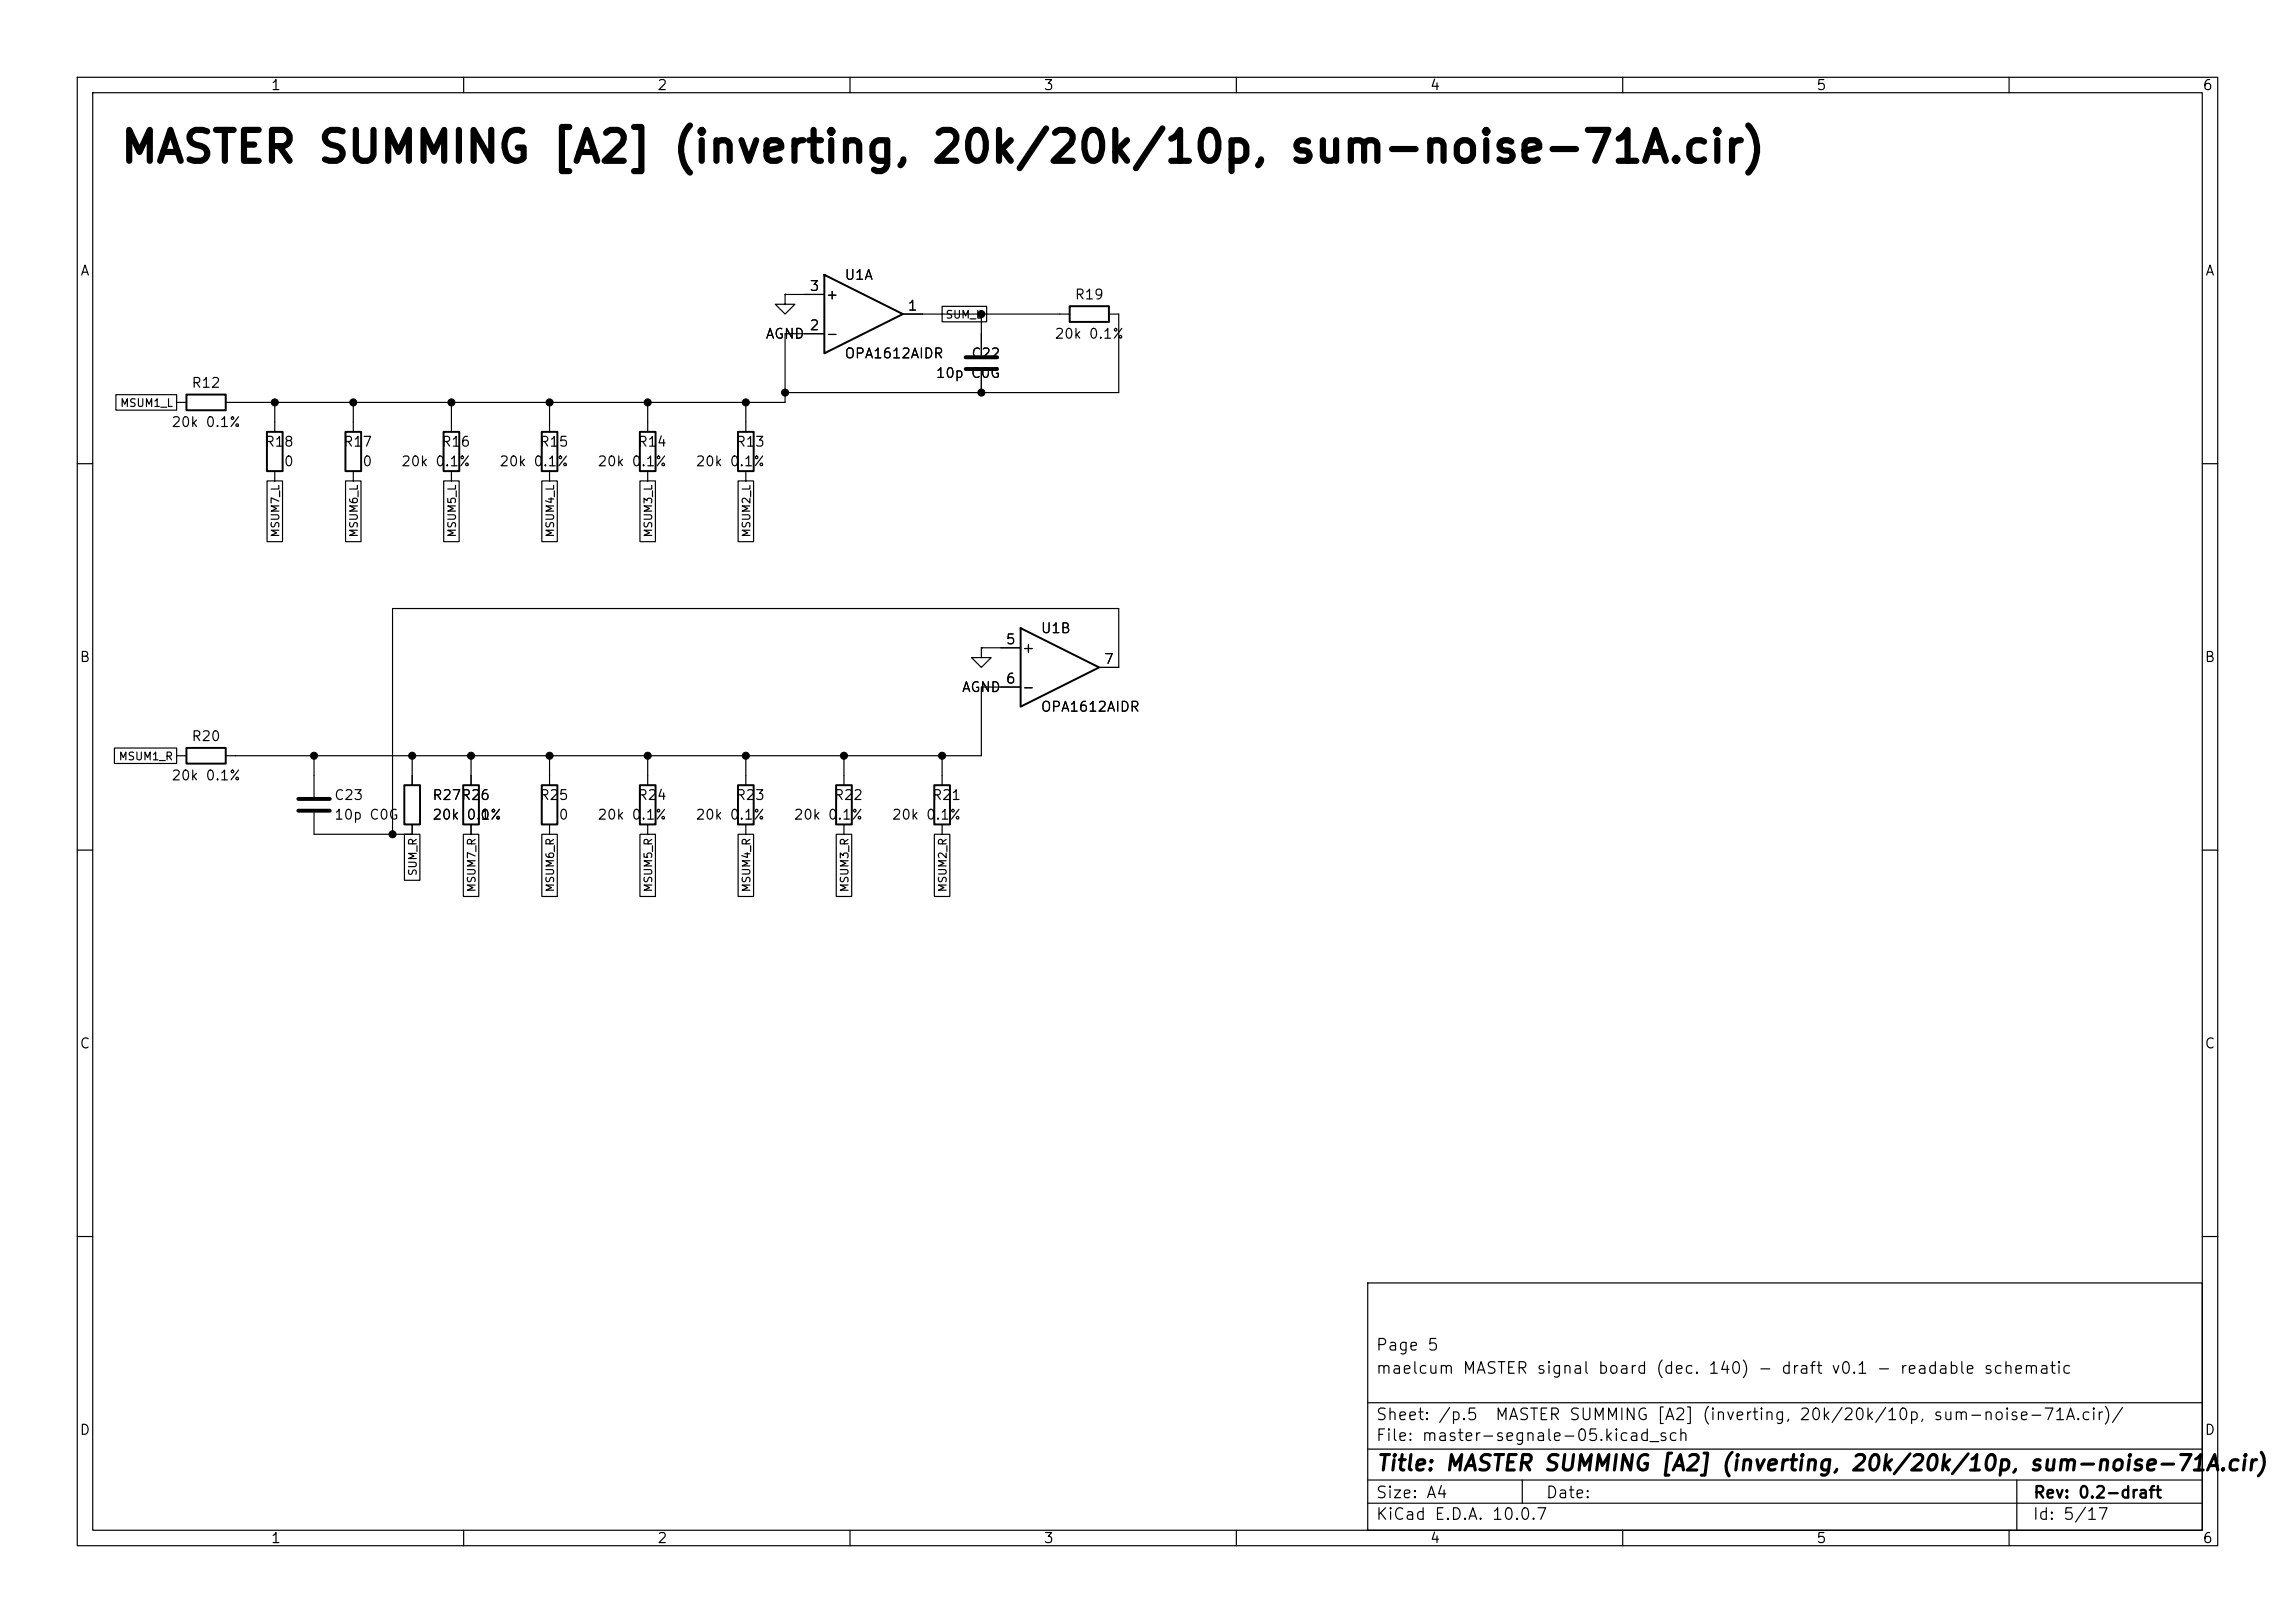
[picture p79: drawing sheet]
<svg xmlns="http://www.w3.org/2000/svg" width="297mm" height="210mm" viewBox="0 0 297 210" stroke-linecap="round" stroke-linejoin="round" font-family="sans-serif">
<defs><g id="words">
<text font-size="4" x="15.4" y="22">MASTER SUMMING [A2] (inverting, 20k/20k/10p, sum-noise-71A.cir)</text>
<text font-size="2" x="178" y="190.8">Title: MASTER SUMMING [A2] (inverting, 20k/20k/10p, sum-noise-71A.cir)</text>
<g font-size="1.5">
<text x="178" y="178.1">maelcum MASTER signal board (dec. 140) - draft v0.1 - readable schematic</text>
<text x="178" y="175.1">Page 5</text>
<text x="178" y="184.1">Sheet: /p.5</text>
<text x="193.4" y="184.1">MASTER SUMMING [A2] (inverting, 20k/20k/10p, sum-noise-71A.cir)/</text>
<text x="178" y="186.8">File: master-segnale-05.kicad_sch</text>
<text x="178" y="197">KiCad E.D.A. 10.0.7</text>
<text x="178" y="194.2">Size: A4</text>
<text x="200" y="194.2">Date:</text>
<text x="263" y="197">Id: 5/17</text>
<text x="263" y="194.2">Rev: 0.2-draft</text>
</g>
<g font-size="1.3">
<text x="35" y="12">1</text>
<text x="85" y="12">2</text>
<text x="135" y="12">3</text>
<text x="185" y="12">4</text>
<text x="235" y="12">5</text>
<text x="285" y="12">6</text>
<text x="10.3" y="36">A</text>
<text x="285.3" y="36">A</text>
<text x="104.7" y="38">3</text>
<text x="106.8" y="39.1">+</text>
<text x="109.2" y="36.5">U1A</text>
<text x="117.4" y="40.5">1</text>
<text x="139" y="39.1">R19</text>
<text x="99" y="44.1">AGND</text>
<text x="104.7" y="43">2</text>
<text x="106.8" y="44.1">-</text>
<text x="109.2" y="46.7">OPA1612AIDR</text>
<text x="125.6" y="46.7">C22</text>
<text x="136.4" y="44.1">20k 0.1%</text>
<text x="24.7" y="50.5">R12</text>
<text x="121" y="49.2">10p C0G</text>
<text x="22.1" y="55.6">20k 0.1%</text>
<text x="34.2" y="58.1">R18</text>
<text x="44.3" y="58.1">R17</text>
<text x="57" y="58.1">R16</text>
<text x="69.7" y="58.1">R15</text>
<text x="82.4" y="58.1">R14</text>
<text x="95.1" y="58.1">R13</text>
<text x="36.7" y="60.7">0</text>
<text x="46.8" y="60.7">0</text>
<text x="51.8" y="60.7">20k 0.1%</text>
<text x="64.5" y="60.7">20k 0.1%</text>
<text x="77.2" y="60.7">20k 0.1%</text>
<text x="89.9" y="60.7">20k 0.1%</text>
<text x="130.1" y="83.7">5</text>
<text x="134.6" y="82.2">U1B</text>
<text x="10.2" y="86">B</text>
<text x="124.4" y="89.9">AGND</text>
<text x="130.1" y="88.8">6</text>
<text x="132.2" y="84.8">+</text>
<text x="132.2" y="89.9">-</text>
<text x="142.8" y="86.2">7</text>
<text x="285.2" y="86">B</text>
<text x="134.6" y="92.4">OPA1612AIDR</text>
<text x="22.1" y="101.3">20k 0.1%</text>
<text x="24.7" y="96.2">R20</text>
<text x="43.2" y="103.8">C23</text>
<text x="43.2" y="106.4">10p C0G</text>
<text x="55.9" y="103.8">R27R26</text>
<text x="55.9" y="106.4">20k</text>
<text x="60.3" y="106.4">0.1%</text>
<text x="62.1" y="106.4">0</text>
<text x="69.7" y="103.8">R25</text>
<text x="72.2" y="106.4">0</text>
<text x="77.2" y="106.4">20k 0.1%</text>
<text x="82.4" y="103.8">R24</text>
<text x="89.9" y="106.4">20k 0.1%</text>
<text x="95.1" y="103.8">R23</text>
<text x="102.6" y="106.4">20k 0.1%</text>
<text x="107.8" y="103.8">R22</text>
<text x="115.3" y="106.4">20k 0.1%</text>
<text x="120.5" y="103.8">R21</text>
<text x="10.2" y="136">C</text>
<text x="285.2" y="136">C</text>
<text x="10.2" y="186">D</text>
<text x="285.2" y="186">D</text>
<text x="35" y="200">1</text>
<text x="85" y="200">2</text>
<text x="135" y="200">3</text>
<text x="185" y="200">4</text>
<text x="235" y="200">5</text>
<text x="285" y="200">6</text>
</g>
<g font-size="1">
<text x="122.3" y="41.5">SUM_L</text>
<text x="15.5" y="52.9">MSUM1_L</text>
<text x="36.4" y="69.6" transform="rotate(-90 36.4 69.6)">MSUM7_L</text>
<text x="46.5" y="69.6" transform="rotate(-90 46.5 69.6)">MSUM6_L</text>
<text x="59.2" y="69.6" transform="rotate(-90 59.2 69.6)">MSUM5_L</text>
<text x="71.9" y="69.6" transform="rotate(-90 71.9 69.6)">MSUM4_L</text>
<text x="84.6" y="69.6" transform="rotate(-90 84.6 69.6)">MSUM3_L</text>
<text x="97.3" y="69.6" transform="rotate(-90 97.3 69.6)">MSUM2_L</text>
<text x="15.3" y="98.6">MSUM1_R</text>
<text x="54.2" y="113.4" transform="rotate(-90 54.2 113.4)">SUM_R</text>
<text x="61.8" y="115.5" transform="rotate(-90 61.8 115.5)">MSUM7_R</text>
<text x="71.9" y="115.5" transform="rotate(-90 71.9 115.5)">MSUM6_R</text>
<text x="84.6" y="115.5" transform="rotate(-90 84.6 115.5)">MSUM5_R</text>
<text x="97.3" y="115.5" transform="rotate(-90 97.3 115.5)">MSUM4_R</text>
<text x="110" y="115.5" transform="rotate(-90 110 115.5)">MSUM3_R</text>
<text x="122.7" y="115.5" transform="rotate(-90 122.7 115.5)">MSUM2_R</text>
</g>
</g></defs>
<g fill="none" stroke="#000" stroke-width=".15">
<path d="M10 10h277v190h-277zM12 12h273v186h-273zM60 10v2M110 10v2M160 10v2M210 10v2M260 10v2M101.6 38.1v1.3h1.3l-1.3 1.2-1.3-1.2h1.3M101.6 38.1h.1M101.6 38.1h5.1M121.9 39.6h5.8v2h-5.8zM15 51.1h7.9v2h-7.9z"/>
<path d="M22.9 52.1h1.2M35.6 52.1v3.8M45.7 52.1v3.8M58.4 52.1v3.8M71.1 52.1v3.8M83.8 52.1v3.8M96.5 52.1v3.8M106.7 43.2h-5.1v8.9h-72.4M116.8 40.6h21.6M127 40.6v5.4M127 48v2.8M143.5 40.6h1.3v10.2h-43.2"/>
<path d="M10 60h2M34.6 62.2h2v7.9h-2zM35.6 61v1.2M44.7 62.2h2v7.9h-2zM45.7 61v1.2M57.4 62.2h2v7.9h-2zM58.4 61v1.2M70.1 62.2h2v7.9h-2zM71.1 61v1.2M82.8 62.2h2v7.9h-2zM83.8 61v1.2M95.5 62.2h2v7.9h-2z"/>
<path d="M96.5 61v1.2M285 60h2M14.8 96.8h8.1v2h-8.1zM22.9 97.8h1.2M40.6 97.8v5.3M53.3 97.8v3.8M61 97.8v3.8M71.1 97.8v3.8M83.8 97.8v3.8M96.5 97.8v3.8M109.2 97.8v3.8M121.9 97.8v3.8"/>
<path d="M127 83.8v1.3h1.3l-1.3 1.3-1.3-1.3h1.3M127 83.8h.1M127 83.8h5.1M132.1 88.9h-5.1v8.9h-97.8M142.2 86.4h2.6v-7.7h-94v29.3M10 110h2M40.6 105.2v2.8h12.7M52.3 108h2v5.9h-2zM53.3 106.7v1.3M60 108h2v8h-2zM61 106.7v1.3M70.1 108h2v8h-2z"/>
<path d="M71.1 106.7v1.3M82.8 108h2v8h-2zM83.8 106.7v1.3M95.5 108h2v8h-2zM96.5 106.7v1.3M108.2 108h2v8h-2zM109.2 106.7v1.3M120.9 108h2v8h-2zM121.9 106.7v1.3M285 110h2M10 160h2M177 166h108v32h-108z"/>
<path d="M285 160h2M60 198v2M110 198v2M160 198v2M177 194.5h108M177 191.5h108M177 187.5h108M177 181.5h108M197 191.5v3M210 198v2M260 198v2M261 191.5v6.5"/>
</g>
<g fill="none" stroke="#000" stroke-width=".25">
<path d="M106.7 35.6l10.1 5-10.1 5.1zM138.4 39.6h5.1v2.1h-5.1zM24.1 51.1h5.1v2h-5.1zM34.5 55.9h2.1v5.1h-2.1zM44.7 55.9h2v5.1h-2zM57.4 55.9h2v5.1h-2zM70.1 55.9h2v5.1h-2zM82.8 55.9h2v5.1h-2zM95.5 55.9h2v5.1h-2zM24.1 96.8h5.1v2h-5.1zM132.1 81.3l10.1 5.1-10.1 5zM52.3 101.6h2.1v5.1h-2.1z"/>
<path d="M59.9 101.6h2.1v5.1h-2.1zM70.1 101.6h2v5.1h-2zM82.8 101.6h2v5.1h-2zM95.5 101.6h2v5.1h-2zM108.2 101.6h2v5.1h-2zM120.9 101.6h2v5.1h-2z"/>
</g>
<path d="M125 47.8h4M125 46.2h4M38.6 103.4h4.1M38.6 104.9h4.1" fill="none" stroke="#000" stroke-width=".51"/>
<g fill="#000" stroke="#000" stroke-width=".13">
<circle cx="35.6" cy="52.1" r=".46"/>
<circle cx="45.7" cy="52.1" r=".46"/>
<circle cx="58.4" cy="52.1" r=".46"/>
<circle cx="71.1" cy="52.1" r=".46"/>
<circle cx="83.8" cy="52.1" r=".46"/>
<circle cx="96.5" cy="52.1" r=".46"/>
<circle cx="101.6" cy="50.8" r=".46"/>
<circle cx="127" cy="40.6" r=".46"/>
<circle cx="127" cy="50.8" r=".46"/>
<circle cx="40.6" cy="97.8" r=".46"/>
<circle cx="53.3" cy="97.8" r=".46"/>
<circle cx="61" cy="97.8" r=".46"/>
<circle cx="71.1" cy="97.8" r=".46"/>
<circle cx="83.8" cy="97.8" r=".46"/>
<circle cx="96.5" cy="97.8" r=".46"/>
<circle cx="109.2" cy="97.8" r=".46"/>
<circle cx="121.9" cy="97.8" r=".46"/>
<circle cx="50.8" cy="108" r=".46"/>
</g>
<use href="#words"/>
</svg>
